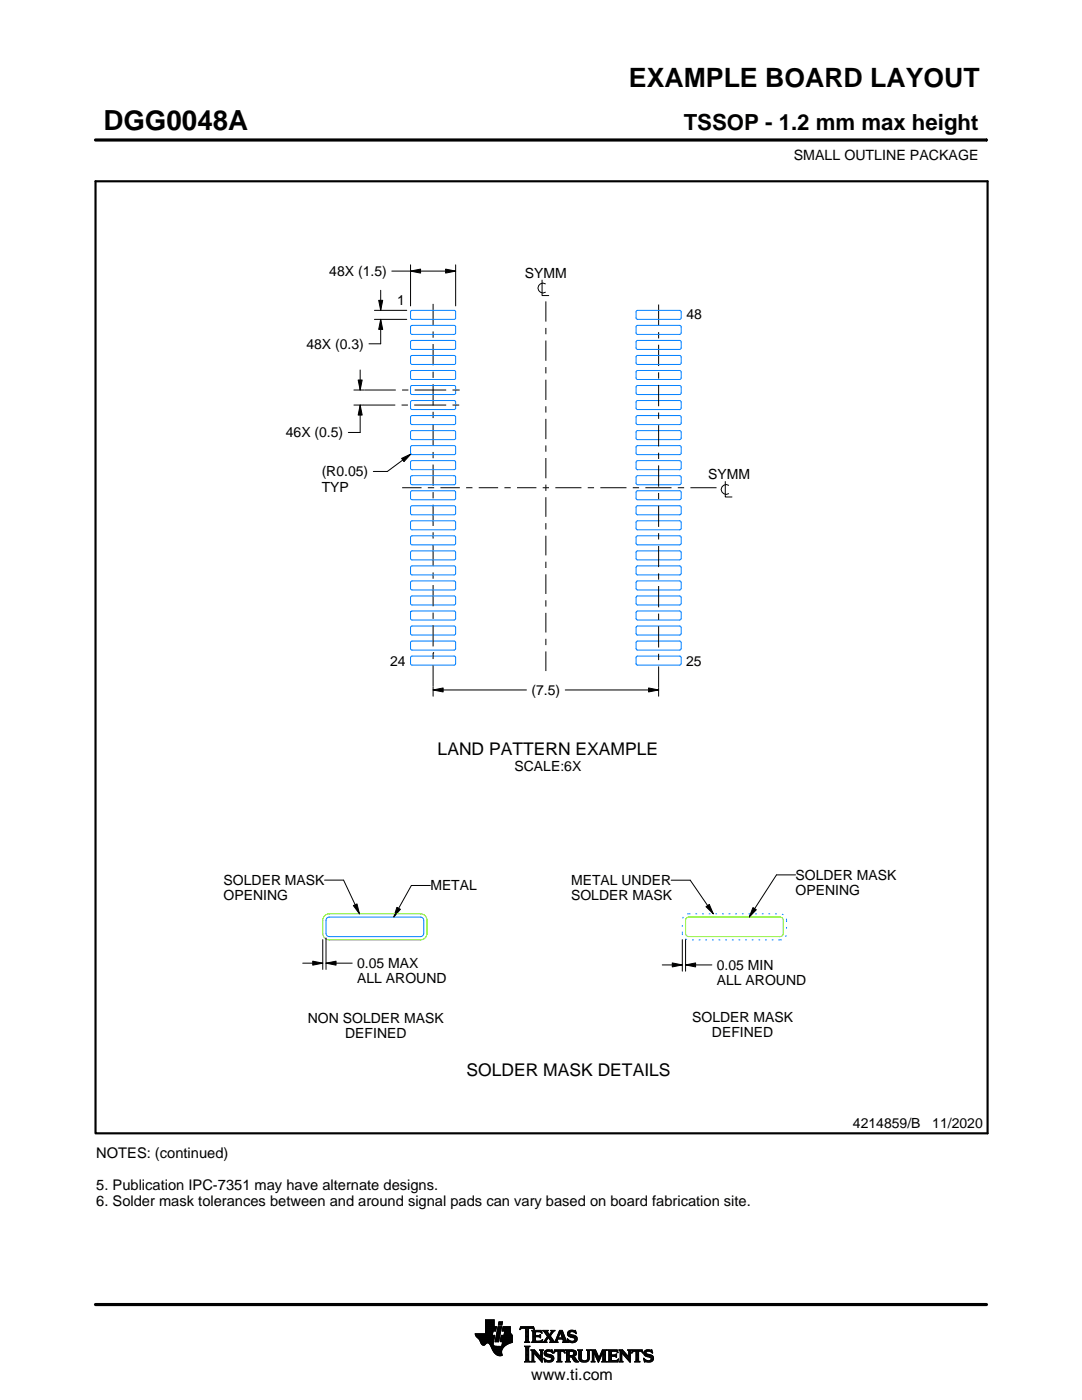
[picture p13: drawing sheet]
<svg xmlns="http://www.w3.org/2000/svg" width="216mm" height="279mm" viewBox="0 0 216 279" stroke-linecap="round" stroke-linejoin="round" font-family="sans-serif">
<defs><g id="words">
<text font-size="5.5" x="20.6" y="26">DGG0048A</text>
<text font-size="5.3" x="125.5" y="17.4">EXAMPLE BOARD LAYOUT</text>
<text font-size="4.4" x="136.4" y="26">TSSOP - 1.2 mm max height</text>
<g font-size="3.5">
<text x="87.3" y="150.7">LAND PATTERN EXAMPLE</text>
<text x="93.1" y="214.6">SOLDER MASK DETAILS</text>
</g>
<text font-size="3.2" x="106" y="275.3">www.ti.com</text>
<g font-size="2.9">
<text x="19.2" y="231.2">NOTES: (continued)</text>
<text x="19.2" y="237.5">5. Publication IPC-7351 may have alternate designs.</text>
<text x="19.2" y="240.6">6. Solder mask tolerances between and around signal pads can vary based on board fabrication site.</text>
</g>
<g font-size="2.8">
<text x="158.4" y="32">SMALL OUTLINE PACKAGE</text>
<text x="65.7" y="55.1">48X (1.5)</text>
<text x="104.7" y="55.5">SYMM</text>
<text x="79.3" y="60.9">1</text>
<text x="137" y="63.6">48</text>
<text x="61.1" y="69.6">48X (0.3)</text>
<text x="57" y="87.3">46X (0.5)</text>
<text x="64.2" y="95.1">(R0.05)</text>
<text x="141.3" y="95.7">SYMM</text>
<text x="64.2" y="98.1">TYP</text>
<text x="77.8" y="133">24</text>
<text x="136.9" y="133">25</text>
<text x="106.1" y="138.7">(7.5)</text>
<text x="102.7" y="153.8">SCALE:6X</text>
<text x="44.6" y="176.6">SOLDER MASK</text>
<text x="44.6" y="179.6">OPENING</text>
<text x="85.9" y="177.7">METAL</text>
<text x="113.9" y="176.7">METAL UNDER</text>
<text x="113.9" y="179.7">SOLDER MASK</text>
<text x="158.7" y="175.6">SOLDER MASK</text>
<text x="158.7" y="178.6">OPENING</text>
<text x="71.3" y="193.2">0.05 MAX</text>
<text x="71.3" y="196.2">ALL AROUND</text>
<text x="143" y="193.6">0.05 MIN</text>
<text x="143" y="196.6">ALL AROUND</text>
<text x="61.4" y="204.3">NON SOLDER MASK</text>
<text x="68.9" y="207.3">DEFINED</text>
<text x="138.1" y="204">SOLDER MASK</text>
<text x="142.1" y="207">DEFINED</text>
<text x="170.2" y="225.2">4214859/B</text>
<text x="186" y="225.2">11/2020</text>
</g>
</g></defs>
<g fill="none" stroke="#000" stroke-width=".2">
<path d="M19.1 27.9h177.7M196.8 27.7v.5M75.6 59.9h.8l-.4 2zM76 57.9v4M78.2 54.1h12.7M81.9 54.1l2-.4v.8zM81.9 52.9v8.2M88.9 53.7l2 .4-2 .4zM90.9 52.9v8.2M108.2 55.9v3.1h1.3M108.8 56.7a.98 .98 0 0 0-1.5 .8 .98 .98 0 0 0 1.5 .8M70.6 77.8h2"/>
<path d="M71.5 75.8h.8l-.4 2zM71.9 73.8v4M72.7 77.8h6.3M74.7 63.7h6.5M74.7 61.9h6.5M76 63.7l.4 2h-.8zM76 63.7v4.9h-2.4M80.2 77.8h1.3M82.7 77.8h6.3M86.4 60.6v4.3M86.4 66.1v1.3M86.4 68.7v4.2"/>
<path d="M86.4 74.2v1.2M86.4 76.7v4.2M90.3 77.8h1.4M108.9 60.1v4.1M108.9 65.4v1.3M108.9 68v4M108.9 73.3v1.2M108.9 75.8v4M131.4 60.8v4.2M131.4 66.3v1.2M131.4 68.8v4.2M131.4 74.3v1.3"/>
<path d="M131.4 76.8v4.3M70.6 80.8h8.3M71.9 80.8l.4 2h-.8zM71.9 80.8v5.5h-2.4M80.1 80.8h1.3M80.1 91.5l1.9-.9-1.4 1.5zM80.2 97.3h3.9M82 90.6l-4.7 3.5h-2.8M82.6 80.8h6.4M85.4 97.3h1.2M86.4 82.2v1.2M86.4 84.7v4.2"/>
<path d="M86.4 90.2v1.3M86.4 92.7v4.3M86.4 98.2v1.3M87.9 97.3h3.9M90.3 80.8h1.3M93 97.3h1.3M95.5 97.3h3.9M100.7 97.3h1.2M103.2 97.3h3.8M108.3 97.3h1.2M108.9 81.1v1.2M108.9 83.6v4"/>
<path d="M108.9 88.9v1.3M108.9 91.4v4M108.9 96.7v1.3M108.9 99.2v3.9M110.8 97.3h5.2M117.3 97.3h1.2M119.8 97.3h5.2M126.3 97.3h1.2M128.8 97.3h5.2M131.4 82.3v1.3M131.4 84.8v4.3M131.4 90.4v1.2"/>
<path d="M131.4 92.9v4.2M131.4 98.4v1.2M135.2 97.3h1.3M137.8 97.3h5.2M144.7 96.1v3.1h1.4M145.4 96.9a.98 .98 0 0 0-1.5 .8 .98 .98 0 0 0 1.5 .8M86.4 100.7v4.3M86.4 106.2v1.3M86.4 108.7v4.3M86.4 114.2v1.3M86.4 116.8v4.2M108.9 104.4v1.3"/>
<path d="M108.9 106.9v3.9M108.9 112.1v1.3M108.9 114.6v3.9M108.9 119.8v1.3M131.4 100.9v4.2M131.4 106.4v1.3M131.4 108.9v4.3M131.4 114.4v1.3M131.4 116.9v4.3M86.4 137.7l2-.4v.8zM86.4 130.3h.1M86.4 122.3v1.2"/>
<path d="M86.4 124.8v4.2M86.4 130.3v1.2M86.4 132.8v4.2M86.4 137.1v1.8M86.4 137.7h18.7M108.9 122.3v3.9M108.9 127.5v1.2M108.9 130v3.9M112.8 137.7h18.6M129.4 137.3l2 .4-2 .4zM131.4 122.5v1.2M131.4 125v4.2"/>
<path d="M131.4 130.5v1.2M131.4 133v5.9M64.8 175.6h3.8l3.1 6.8M85.9 176.7h-3.8l-3.5 6.3M133.9 175.7h3.8l4.6 6.7M158.7 174.6h-3.8l-5.4 8.4M60.4 192.2h4M62.4 191.8l2 .4-2 .4zM64.4 187.5v6M65.1 192.2l2-.4v.8zM65.1 187.2v6.3M65.1 192.2h5.2"/>
<path d="M70.5 180.7l.7-.3 .5 2zM79.2 181.1l.7 .4-1.3 1.5zM132.1 192.6h4M134.1 192.2l2 .4-2 .4zM136.1 187.5v6.3M136.8 192.6l2-.4v.8zM136.8 187.5v6.3M136.8 192.6h5.2M140.9 181l.6-.5 .8 1.9zM150.2 181.1l.7 .5-1.4 1.4zM94.8 266.2h3.5M94.8 266.3h3.5"/>
<path d="M94.9 266.4h3.3M94.9 266.5h3.8l-.2 1.2M94.9 266.5h3.8M95 266.6h3.7M95 266.7h3.7M95.1 266.8h3.6M95.2 266.9h3.4M95.3 267h3.3M95.4 267.1h3.2M95.5 267.2h3.1M95.6 267.3h3M95.7 267.4h2.8"/>
<path d="M95.7 267.5h2.8M95.8 267.6h2.7M95.8 267.7h2.7M95.9 267.8h2.6M95.9 267.9h2.5M95.9 268h2.5M96 268h1.1M96 268.1h1M96.1 268.2h.8M96.1 268.3h.7M96.2 268.4h.6M96.3 268.4h.4"/>
<path d="M96.9 266.1h1.4M96.9 266h1.4M96.9 265.9h1.4M96.9 265.8h1.5M96.9 265.7h1.5M96.9 264.7l2.2 .1-.2 .9h-.5l-.2 .8M96.9 265.6h2M96.9 265.5h2M96.9 265.4h2M96.9 265.3h2.1M96.9 265.2h2.1M96.9 265.1h2.1"/>
<path d="M96.9 265h2.1M96.9 264.9h2.1M96.9 264.8h2.2M96.9 264.6h1.7M96.9 264.5h1.7M96.9 264.4h1.7M96.9 264.3h1.7M96.9 264.2h1.7M96.9 264.1h1.7M96.9 264h1.7M96.9 263.9h1.7M96.9 263.8h1.7"/>
<path d="M96.9 263.7h1.7M96.9 263.6h1.7M96.9 263.5h1.7M96.9 263.4h1.7M97.5 268h.9M97.6 268.1h.8M97.7 268.2h.7M97.7 268.3h.7M97.8 268.4h.6M97.9 268.5h.6M97.9 268.6h.7M98 268.7h1.1"/>
<path d="M98 268.8h2.6M98 268.8h2.5M98.1 268.9h2.3M98.1 269h2.3M98.1 269.1h2.2M98.2 269.2h2.1M98.2 269.2h2M98.2 269.3h2M98.3 269.4h1.9M98.3 269.5h1.8M98.4 269.6h1.7M98.4 268v.4l.3 .2 2 .1"/>
<path d="M98.5 269.7h1.6M98.5 267.7l-.1 .3M98.5 269.8h1.6M98.6 269.9h1.5M98.6 264.8v-1.4h-1.7v2.8h-2.1l.1 .3 .8 .9 .6 1h.4l.5-.4 .4 .1 1 1.8 .8 .6h.8l-.1-1.1 .8-.9M98.6 270h1.5M98.7 270h1.4M98.8 270.1h1.3M98.8 267.7h.7M98.8 267.6h.7M98.8 267.5h.7M98.9 270.2h1.2"/>
<path d="M98.9 267.4h.7M98.9 267.3h.7M98.9 267.2h.7M98.9 267.1h.7M98.9 267h.7M98.9 270.3h1.3M99 266.9h.6M99 266.9h.7M99 266.8h.7M99 266.7h.7M99 266.6h.7M99 266.5h.7"/>
<path d="M99.1 270.4h1.1M99.1 266.4h.7M99.1 266.3h.7M99.1 266.2h.7M99.1 266.1h.7M99.1 266h.7M99.2 265.9h.7M99.2 265.8h.7M99.2 270.4h1M99.2 265.7h.7M99.2 265.6h.7M99.2 265.5h.7"/>
<path d="M99.3 265.4h.6M99.3 265.4h.7M99.3 265.3h.7M99.3 265.2h.7M99.3 265.1h.7M99.3 265h.7M99.4 270.5h.8M99.4 264.9h.7M99.4 264.8h.7M99.4 264.8h.7l-.6 3h-.7zM99.4 264.5l.2-.7h.7l-.2 .7h-.7M99.5 264.4h.6"/>
<path d="M99.5 264.3h.7M99.5 264.2h.7M99.5 264.1h.7M99.5 264h.7M99.5 263.9h.7M99.6 263.8h.7M99.8 270.6h.1M99.8 267.7h2.4M99.8 267.6h2.4M99.8 267.5h2.4M99.9 267.4h2.3M99.9 267.3h2.3"/>
<path d="M99.9 267.2h2.3M99.9 267.1h2.3M99.9 267h2.3M99.9 266.9h2.3M100 266.9h2.2M100 266.8h2.2M100 266.7h2.2M100 266.6h2.2M100 266.5h2.2M100.1 268.6h.7M100.2 268.5h.7M100.2 268.4h.8"/>
<path d="M100.2 268.4h.9M100.2 268.3h1M100.2 268.2h1.2M100.2 265.6h1.6M100.2 268.1h1.4M100.2 265.5h1.6M100.2 268h1.6M100.3 265.4h1.5M100.3 268h1.7M100.3 267.9h1.9M100.3 265.3h1.5M100.3 267.8h1.9"/>
<path d="M100.3 265.2h1.5M100.3 265.1h1.5M100.3 265h1.5M100.4 264.9h1.4M100.4 264.8h1.4M100.6 266.5l.1-.8h-.5l.2-.9h1.4l.1 1.1 .3 .6v1.4l-1.3 .6M100.6 266.4h1.5M100.6 266.3h1.4M100.6 266.2h1.4M100.6 266.1h1.3M100.7 266h1.2M100.7 265.9h1.2"/>
<path d="M100.7 265.8h1.1M100.7 265.7h1.1M102.2 266.5h-2.2l-.2 1.1 .1 .2h.4l-.2 .9M103.7 265.3h.1M103.8 265.2h.2M103.8 265h2.8M103.8 264.9h2.7M103.9 264.8h2.6M104.7 267.8h1M104.7 271.8h1.1M104.7 268.7h1M104.8 267.7h.7"/>
<path d="M104.8 271.7h.8M104.9 265.2h.6M104.9 268.9h.6M104.9 267.6h.6M104.9 267.5l-.2 .3M104.9 267.5h.6M104.9 267.4h.6M104.9 267.3h.6M104.9 267.2h.6M104.9 267.1h.6M104.9 267h.6M104.9 266.8h.6"/>
<path d="M104.9 266.7h.6M104.9 266.6h.6M104.9 266.5h.6M104.9 266.4h.6M104.9 266.3h.6M104.9 266.2h.6M104.9 266.1h.6M104.9 265.9h.6M104.9 265.8h.6M104.9 265.7h.6M104.9 265.6h.6M104.9 265.5h.6"/>
<path d="M104.9 265.4h.6M104.9 265.3h.6M104.9 271.5h.6M104.9 269h.6M104.9 271.4h.6M104.9 271.4v-2.4l-.2-.4h1.1l-.3 .4v2.4M104.9 271.4l-.2 .4h1.1l-.3-.4M104.9 271.3h.6M104.9 271.2h.6M104.9 271.1h.6M104.9 271h.6M104.9 270.9h.6"/>
<path d="M104.9 270.8h.6M104.9 270.6h.6M104.9 270.5h.6M104.9 270.4h.6M104.9 270.3h.6M104.9 270.2h.6M104.9 270.1h.6M104.9 270h.6M104.9 269.9h.6M104.9 269.8h.6M104.9 269.6h.6M104.9 269.5h.6"/>
<path d="M104.9 269.4h.6M104.9 269.3h.6M104.9 269.2h.6M104.9 269.1h.6M105.5 267.5l.2 .3M105.5 267.5v-2.3l.7-.1 .4 .3-.1-.6h-2.6l-.1 .6 .4-.3 .7 .1v2.3M105.7 267.8h-1M105.9 271.8h.8M105.9 269.4h.8M106.1 269.5h.7M106.1 267.8h2M106.1 271.7h.5"/>
<path d="M106.2 269.6h.7M106.2 271.5h.3M106.2 265.6h1.8M106.2 269.8h.8M106.2 271.4h.3M106.2 271.4l-.3 .4h.8l-.2-.4M106.2 271.3h.3M106.2 271.2h.3M106.2 271.1h.3M106.2 271h.3M106.2 270.9h.3M106.2 270.8h.3"/>
<path d="M106.2 270.6h.3M106.2 270.5h.3M106.2 270.4h.3M106.2 270.3h.3M106.2 270.2h.3M106.2 270.1h.3M106.2 270h1M106.2 269.9h.9M106.2 269.8v1.6M106.2 269.8l-.3-.4h.8l1.2 1.4M106.3 267.7h1.8M106.3 265.7h1.8"/>
<path d="M106.3 267.6h.6M106.3 265.8h.6M106.3 267.5l-.2 .3M106.3 267.5h.5M106.3 267.4h.5M106.3 267.3h.5M106.3 267.2h.5M106.3 267.1h.5M106.3 267h.5M106.3 266.8h.5M106.3 266.7h1.6M106.3 266.6h1.6"/>
<path d="M106.3 266.5h.5M106.3 266.4h.5M106.3 266.3h.5M106.3 266.2h.5M106.3 266.1h.5M106.3 265.9h.5M106.4 265.2h.2M106.5 270h.1M106.5 270v1.4M106.5 265.3h.1M106.6 270.1h.7M106.7 270.2h.7"/>
<path d="M106.8 270.3h.7M106.8 265.9l.2-.1h.6l.6 .2-.2-.5h-1.9l.2 .3v1.7M106.8 265.9v.6h.8l.3-.2v.7M106.9 270.4h.7M107 270.5h.7M107.1 270.6h.7M107.2 270.8h1M107.3 270.9h.9M107.4 271h.8M107.5 271.1h.7M107.6 271.2h.6M107.6 266.5h.3"/>
<path d="M107.7 271.3h.5M107.7 269.4h.7M107.7 266.8h.2M107.7 267.6h.5M107.8 266.4h.1M107.8 271.4h.4M107.8 267h.1M107.8 265.8h.3M107.8 269.5h.5M107.9 271.5h.3M107.9 269.6h.3M107.9 267l-.3-.2h-.8l.1 .8h.9l.5-.2"/>
<path d="M107.9 269.8h.3M107.9 270.6h.3M107.9 270.5h.3M107.9 270.4h.3M107.9 270.3h.3M107.9 270.2h.3M107.9 270.1h.3M107.9 270h.3M107.9 269.9h.3M107.9 269.8v1M107.9 269.8l-.2-.4h.7l-.2 .4M108 271.7h.2"/>
<path d="M108 265.9h.1M108 267.5h.2M108.1 271.8h.1M108.1 266.1h.1M108.2 267.4h.1M108.2 269.8v2.1l-1.7-1.9M108.2 267.8h.9M108.3 267.4l-.2 .5-2-.1M108.3 265.6h1M108.5 267.7h.5M108.5 271.1l.8 .4h.5l.2-.2-.1-.3-1-.4-.3-.3 .1-.7 .8-.2 .5 .1 .2-.1 .1 .6-.9-.3-.3 .1-.1 .3 1.3 .4 .2 .6M108.5 271.1h.1"/>
<path d="M108.5 265.7h.7M108.5 271.2h.2M108.6 271.3h.2M108.6 270.1h.4M108.6 270h.4M108.6 270.2h.6M108.6 267.6h.4M108.6 271.4h.4M108.6 269.9h.4M108.6 270.3h1M108.6 265.8h.7M108.6 271.5h.8"/>
<path d="M108.6 269.8h.5M108.7 271.7h1.5M108.7 270.4h1.3M108.7 267.5h.3M108.7 271.8h.1M108.7 265.9h.6M108.7 269.6h1.5M108.8 267.4h.3M108.8 270.5h1.5M108.8 266.1h.6M108.8 269.5h1.4M108.8 267.3h.4"/>
<path d="M108.9 266.2h.6M108.9 267.2h.4M108.9 266.3h.6M108.9 270.6h1.5M109 267.1h.3M109 266.4h1M109.1 271.8h.9M109.1 269.4h.7M109.1 267h.9M109.1 266.5h.8M109.1 267.8h-.9M109.2 266.8h.8"/>
<path d="M109.2 266.6h.6M109.2 266.7h.7M109.2 266.7l-.6 .9-.4 .2M109.3 270.8h1.1M109.5 267.1h.6M109.6 267.2h.6M109.7 271.5h.7M109.7 267.3h.6M109.7 267.8l.2-.1-.5-.8-.4 .8 .1 .1M109.7 267.8h1.6M109.7 266.3h.4M109.7 267.4h.6"/>
<path d="M109.8 270.9h.7M109.8 266.2h.3M109.8 266.6l.9 1.2 1-2.3h.5l.8 2.1 .3 .2M109.8 267.5h.6M109.9 266.1h.3M109.9 269.8h.4M109.9 267.6h.6M109.9 267.7h.7M109.9 271.4h.5M109.9 265.9h.4M110 271h.5M110 265.6h.7"/>
<path d="M110 265.9l-.4 .5-.4-.6 .2-.3h-1.1l.9 1.2M110 265.9l.1-.2-.2-.2h.8l-.9 1.1M110 271.3h.5M110 265.8h.4M110 271.1h.5M110 271.2h.5M110.1 269.4h.1M110.1 265.7h.4M110.1 269.9h.2M110.2 270h.1M110.5 270h.1M110.5 269.9h.2"/>
<path d="M110.5 271.1l-.3 .6-.7 .2-.6-.2-.2 .1-.2-.7M110.5 269.8h.3M110.6 269.6h2.1M110.6 269.5h2M110.6 269.4h2M110.7 267.7h.5M110.8 267.6h.4M110.9 267.5h.3M110.9 267.4h.3M111 267.3h.3M111 267.2h1.8M111 267.1h1.8"/>
<path d="M111.1 267h.3M111.1 271.8h1M111.1 266.8h.4M111.2 266.7h.3M111.2 267.5l.1-.2h1l.1 .2M111.2 267.5v.3h.1M111.2 266.6h.3M111.3 266.5h.3M111.3 271.7h.6M111.3 266.4h.3M111.3 271.5h.6M111.3 267.8h-1.6"/>
<path d="M111.3 269.8h.6M111.4 266.3h.3M111.4 271.4h.5M111.4 271.4l-.1-1.7h-.4l-.4 .4 .2-.7h1.9l.1 .7-.4-.4h-.4v1.7M111.4 270.5h.5M111.4 270.4h.5M111.4 270.3h.5M111.4 270.2h.5M111.4 270.1h.5M111.4 270h.5M111.4 269.9h.5M111.4 271.4l-.3 .4h1l-.2-.4"/>
<path d="M111.4 271.3h.5M111.4 271.2h.5M111.4 271.1h.5M111.4 271h.5M111.4 270.9h.5M111.4 270.8h.5M111.4 270.6h.5M111.4 266.2h.3M111.4 266.1h.4M111.5 265.9h.9M111.5 265.8h.8M111.6 265.7h.7"/>
<path d="M111.6 265.6h.6M111.8 265.9l.4 1.1h-.8zM111.9 266.1h.5M111.9 266.2h.5M111.9 266.3h.6M112 266.4h.5M112 266.5h.6M112.1 266.6h.5M112.1 266.7h.6M112.1 266.8h.6M112.2 267h.5M112.2 267.8h1.1"/>
<path d="M112.3 267.3h.6M112.3 267.4h.6M112.4 267.5h.6M112.4 267.5v.3h-.2M112.4 269.8h.3M112.4 267.6h.6M112.4 267.7h.7M112.6 269.9h.1M112.6 270h.2M112.8 271.8h1M112.8 269.4h1.6M113 269.5h1.7"/>
<path d="M113 271.7h.7M113 269.6h1.9M113 271.5h.6M113 269.8h.6M113 271.4h.6M113 271.4l-.2 .4h1l-.2-.4M113 271.3h.6M113 271.2h.6M113 271.1h.6M113 271h.6M113 270.9h.6M113 270.8h1.5"/>
<path d="M113 270.6h1.6M113 270.5h1.8M113 270.4h.6M113 270.3h.6M113 270.2h.6M113 270.1h.6M113 270h.6M113 269.9h.6M113 269.8v1.6M113 269.8l-.2-.4h1.5l.5 .2 .2 .3v.4l-.2 .3-.4 .1M113.2 267.3h.2M113.2 267.4h.3"/>
<path d="M113.2 266.2h.5M113.2 266.3h.6M113.2 266.1h.5M113.3 267.5h.3M113.3 267.8h-1.1M113.3 266.4h.9M113.3 265.9h.4M113.3 267.6h.6M113.3 266.5h1.3M113.3 267.7h1.6M113.3 265.8h.5M113.3 267.8h.2"/>
<path d="M113.4 266.6h1.5M113.4 265.7h1.5M113.4 265.7l.5-.2 .7 .1 .2-.1 .1 .7-.7-.4h-.4l-.1 .3 .1 .2 .9 .2 .4 .3 .1 .5-.3 .5-.6 .2-.7-.2-.2 .1-.2-.7 .9 .5 .4-.1 .2-.3-.1-.3-1.2-.4-.2-.5zM113.5 266.7h1.5M113.5 265.6h1.4M113.6 271.4v-.6h.4l.7 .9 .8 .1M113.6 269.9l.1-.2 .7 .2v.4l-.4 .2M113.6 269.9v.6M113.7 267.8h1.1M113.8 266.8h1.3M113.8 265.5h.6M114 268h.4"/>
<path d="M114.1 270.9h.6M114.2 271h.6M114.2 271.1h.7M114.3 271.2h.6M114.3 267h.8M114.3 269.8h.7M114.3 270.4h.6M114.4 271.3h.6M114.4 270.7l1.1 1.1M114.4 270.7h.1M114.4 271.4h.7M114.4 269.9h.6"/>
<path d="M114.4 270.3h.6M114.5 267.6h.5M114.5 270.2h.5M114.5 270h.5M114.5 265.8h.4M114.5 270.1h.5M114.5 271.5h.7M114.6 271.7h.7M114.6 267.1h.6M114.6 267.5h.5M114.7 267.2h.5M114.7 267.4h.5"/>
<path d="M114.7 265.9h.3M114.7 267.3h.5M114.7 271.8h.8M114.8 266.1h.2M114.9 266.2h.1M115.3 269.4h.9M115.4 269.5h.7M115.5 269.6h.5M115.5 269.8h.5M115.5 269.8v1.4l.4 .5 .6 .2 .6-.1 .4-.3 .1-.5M115.5 271h.5M115.5 270.9h.5"/>
<path d="M115.5 270.8h.5M115.5 270.6h.5M115.5 270.5h.5M115.5 270.4h.5M115.5 270.3h.5M115.5 270.2h.5M115.5 270.1h.5M115.5 270h.5M115.5 269.9h.5M115.5 269.8l-.2-.4h.9l-.2 .4M115.5 271.1h.5M115.5 271.2h.5"/>
<path d="M115.5 271.3h.6M115.6 271.4h.6M115.7 271.5h.8M115.8 271.7h1.5M116 271l.2 .4 .4 .2 .5-.2 .2-.4M116 269.8v1.2M116 271.8h1.1M116.8 271.5h.6M117 269.4h.8M117.1 271.4h.4M117.2 269.5h.5M117.2 271.3h.4"/>
<path d="M117.2 269.6h.4M117.2 271.2h.4M117.2 271.1h.4M117.3 269.8h.3M117.3 271h.3M117.3 270.9h.3M117.3 270.8h.3M117.3 270.6h.3M117.3 270.5h.3M117.3 270.4h.3M117.3 270.3h.3M117.3 270.2h.3"/>
<path d="M117.3 270.1h.3M117.3 270h.3M117.3 269.9h.3M117.6 269.8l.2-.4h-.8l.2 .3 .1 1.3M117.6 269.8v1.2M118 271.8h.7M118 269.4h.8M118.1 269.5h.8M118.1 271.7h.5M118.2 269.6h.7M118.2 271.5h.3M118.2 269.8h.8"/>
<path d="M118.2 271.4h.3M118.2 269.8l-.2-.4h.8l.7 1.6 .7-1.6h.9l-.3 .4M118.2 271.4l-.2 .4h.7l-.2-.4M118.2 271.3h.3M118.2 271.2h.3M118.2 271.1h.3M118.2 271h.3M118.2 270.9h.3M118.2 270.8h.3M118.2 270.6h.3M118.2 270.5h.3M118.2 270.4h.3"/>
<path d="M118.2 270.3h.3M118.2 270.2h.3M118.2 270.1h.3M118.2 270h.9M118.2 269.9h.8M118.2 269.8v1.6M118.6 270.1h.5M118.6 270.2h.6M118.7 270.3h.5M118.7 270.4h.6M118.8 270.5h.5M118.8 270.6h.6"/>
<path d="M118.9 270.8h.5M118.9 270.9h.6M119 271h.8M119 271.1h.8M119.1 271.2h.6M119.1 271.3h.6M119.2 271.4h.4M119.2 271.5h.4M119.3 271.7h.2M119.3 271.8h.2M119.6 270.9h.3M119.6 270.8h.3"/>
<path d="M119.7 270.6h.3M119.7 270.5h.3M119.8 270.4h.3M119.8 270.3h.3M119.9 270.2h.3M119.9 270.1h.3M120 270h.8M120 269.9h.8M120 269.8h.8M120.1 271.8h1M120.1 269.6h.7M120.1 269.5h.8"/>
<path d="M120.2 269.4h.9M120.2 271.7h.7M120.3 271.5h.5M120.3 271.4h.5M120.3 271.4l-.2 .4h1l-.3-.4M120.3 271.4v-1.5l-.9 2-.9-2v1.5M120.3 271.3h.5M120.3 271.2h.5M120.3 271.1h.5M120.3 271h.5M120.3 270.9h.5M120.3 270.8h.5"/>
<path d="M120.3 270.6h.5M120.3 270.5h.5M120.3 270.4h.5M120.3 270.3h.5M120.3 270.2h.5M120.3 270.1h.5M120.8 269.8v1.6M121.2 271.8h2M121.2 269.4h1.9M121.4 269.5h1.8M121.4 271.7h1.9M121.5 269.6h1.7"/>
<path d="M121.5 271.5h1.8M121.5 269.8h.5M121.5 271.4h.5M121.5 269.8l-.3-.4h1.9l.2 .6M121.5 269.9h.5M121.5 269.8v1.6M121.5 271.3h.5M121.5 271.2h.5M121.5 271.1h.5M121.5 271h.5M121.5 270.9h.5M121.5 270.8h.5"/>
<path d="M121.5 270.6h1.5M121.5 270.5h1.5M121.5 270.4h1.5M121.5 270.3h.5M121.5 270.2h.5M121.5 270.1h.5M121.5 270h.5M122.6 270.4l.4-.2v.7l-.2-.2h-.8v.8h.2M122.9 270.8h.1M122.9 270.3h.1M123 269.8h.3M123.1 271.4h.3"/>
<path d="M123.2 269.9h.1M123.3 270h.1M123.3 270l-.4-.3h-.8l-.1 .7M123.3 271.3h.1M123.4 271.2h.1M123.4 271.2l-.2 .6h-2l.3-.4M123.4 271.2l-.3 .3h-.4M123.5 271.8h.8M123.5 269.4h.7M123.6 269.5h.7M123.7 271.7h.5M123.7 269.6h.7"/>
<path d="M123.7 271.5h.4M123.7 269.8h.8M123.7 271.4h.4M123.7 271.4l-.2 .4h.8l-.2-.4M123.7 271.3h.4M123.7 271.2h.4M123.7 271.1h.4M123.7 271h.4M123.7 270.9h.4M123.7 270.8h.4M123.7 270.6h.4M123.7 270.5h.4"/>
<path d="M123.7 270.4h.4M123.7 270.3h.4M123.7 270.2h.4M123.7 270.1h.4M123.7 270h1M123.7 269.9h.9M123.7 269.8v1.6M123.7 269.8l-.2-.4h.7l1.2 1.4 .1-1M124.1 270v1.4M124.1 270h.1M124.2 270.1h.6M124.2 270.2h.7"/>
<path d="M124.3 270.3h.7M124.4 270.4h.7M124.5 270.5h.7M124.6 270.6h.7M124.7 270.8h1.1M124.8 270.9h1M124.9 271h.9M125 271.1h.8M125.1 271.2h.7M125.2 271.3h.6M125.2 269.4h.8M125.3 271.4h.5"/>
<path d="M125.4 269.5h.5M125.4 271.5h.4M125.4 269.6h.4M125.5 269.8h.3M125.5 269.8l-.3-.4h.8l-.2 .4M125.5 270.4h.3M125.5 270.3h.3M125.5 270.2h.3M125.5 270.1h.3M125.5 270h.3M125.5 269.9h.3M125.5 270.6h.3"/>
<path d="M125.5 270.5h.3M125.5 271.7h.3M125.6 271.8h.2M125.8 269.8v2.1l-1.7-1.9M126 270h.1M126.1 269.9h.1M126.1 269.8h.3M126.1 269.6h2.1M126.2 269.5h2M126.2 269.4h2M126.6 271.8h1.1M126.9 271.7h.6"/>
<path d="M126.9 271.5h.5M126.9 269.8h.5M126.9 271.4h.5M126.9 271.4v-1.7h-.5l-.3 .4 .1-.7h1.9l.2 .7-.4-.4h-.5v1.7M126.9 270.5h.5M126.9 270.4h.5M126.9 270.3h.5M126.9 270.2h.5M126.9 270.1h.5M126.9 270h.5M126.9 269.9h.5M126.9 271.4l-.3 .4h1.1l-.3-.4"/>
<path d="M126.9 271.3h.5M126.9 271.2h.5M126.9 271.1h.5M126.9 271h.5M126.9 270.9h.5M126.9 270.8h.5M126.9 270.6h.5M128 269.8h.3M128.1 269.9h.2M128.2 270h.1M128.4 271.1h.1M128.4 271.2h.2"/>
<path d="M128.5 271.3h.2M128.5 270.1h.4M128.5 270h.4M128.5 270.2h.6M128.5 271.4h.4M128.5 269.9h.4M128.5 270.3h1M128.5 271.5h.8M128.5 269.8h.5M128.6 271.7h1.5M128.6 270.4h1.3M128.6 271.8h.1"/>
<path d="M128.6 269.6h1.5M128.7 270.5h1.5M128.7 269.5h1.4M128.8 270.6h1.5M128.9 271.8h1M129 269.4h.7M129.1 270.8l-.6-.4 .1-.7 .5-.3 .8 .1 .2-.1 .1 .7-.8-.4-.4 .1-.1 .2 1.3 .5 .2 .6M129.1 270.8l.8 .2v.4l-.7 .1-.8-.4M129.2 270.8h1.1M129.6 271.5h.7M129.6 270.9h.8M129.8 269.8h.4"/>
<path d="M129.8 271.4h.5M129.9 271h.5M129.9 271.3h.5M129.9 271.1h.5M129.9 271.2h.5M129.9 269.4h.2M130 269.9h.2M130.1 270h.1M130.4 271.1l-.3 .6-.7 .2-.6-.2-.2 .1-.2-.7"/>
</g>
<g fill="#000">
<path d="M81.9 54.1l2-.4v.8zM88.9 53.7l2 .4-2 .4zM71.5 75.8h.8l-.4 2zM76 63.7l.4 2h-.8zM75.6 59.9h.8l-.4 2zM71.9 80.8l.4 2h-.8zM80.1 91.5l1.9-.9-1.4 1.5zM86.4 137.7l2-.4v.8zM129.4 137.3l2 .4-2 .4zM62.4 191.8l2 .4-2 .4zM65.1 192.2l2-.4v.8zM70.5 180.7l.7-.3 .5 2z"/>
<path d="M79.2 181.1l.7 .4-1.3 1.5zM134.1 192.2l2 .4-2 .4zM136.8 192.6l2-.4v.8zM140.9 181l.6-.5 .8 1.9zM150.2 181.1l.7 .5-1.4 1.4z"/>
</g>
<path d="M19.1 36.2h178v190h-178z" fill="none" stroke="#000" stroke-width=".43"/>
<path d="M19 27.9h177.8M19 260.3h177.8" fill="none" stroke="#000" stroke-width=".63"/>
<g fill="none" stroke="#0080ff" stroke-width=".2">
<path d="M82.1 80l8.5-.1 .3 .3v1.2l-.3 .3h-8.4l-.3-.3v-1.2zM82.1 62l8.5-.1 .3 .3v1.2l-.3 .3h-8.4l-.3-.3v-1.2zM82.1 65l8.5-.1 .3 .3v1.2l-.3 .3h-8.4l-.3-.3v-1.2zM82.1 68l8.5-.1 .3 .3v1.2l-.3 .3h-8.4l-.3-.3v-1.2zM82.1 71l8.5-.1 .3 .3v1.2l-.3 .3h-8.4l-.3-.3v-1.2zM82.1 74l8.5-.1 .3 .3v1.2l-.3 .3h-8.4l-.3-.3v-1.2zM82.1 77l8.5-.1 .3 .3v1.2l-.3 .3h-8.4l-.3-.3v-1.2zM127.1 80l8.5-.1 .3 .3v1.2l-.3 .3h-8.4l-.3-.3v-1.2zM127.1 62l8.5-.1 .3 .3v1.2l-.3 .3h-8.4l-.3-.3v-1.2zM127.1 65l8.5-.1 .3 .3v1.2l-.3 .3h-8.4l-.3-.3v-1.2zM127.1 68l8.5-.1 .3 .3v1.2l-.3 .3h-8.4l-.3-.3v-1.2zM127.1 71l8.5-.1 .3 .3v1.2l-.3 .3h-8.4l-.3-.3v-1.2z"/>
<path d="M127.1 74l8.5-.1 .3 .3v1.2l-.3 .3h-8.4l-.3-.3v-1.2zM127.1 77l8.5-.1 .3 .3v1.2l-.3 .3h-8.4l-.3-.3v-1.2zM82.1 98l8.5-.1 .3 .3v1.2l-.3 .3h-8.4l-.3-.3v-1.2zM82.1 83l8.5-.1 .3 .3v1.2l-.3 .3h-8.4l-.3-.3v-1.2zM82.1 86l8.5-.1 .3 .3v1.2l-.3 .3h-8.4l-.3-.3v-1.2zM82.1 89l8.5-.1 .3 .3v1.2l-.3 .3h-8.4l-.3-.3v-1.2zM82.1 92l8.5-.1 .3 .3v1.2l-.3 .3h-8.4l-.3-.3v-1.2zM82.1 95l8.5-.1 .3 .3v1.2l-.3 .3h-8.4l-.3-.3v-1.2zM127.1 98l8.5-.1 .3 .3v1.2l-.3 .3h-8.4l-.3-.3v-1.2zM127.1 83l8.5-.1 .3 .3v1.2l-.3 .3h-8.4l-.3-.3v-1.2zM127.1 86l8.5-.1 .3 .3v1.2l-.3 .3h-8.4l-.3-.3v-1.2zM127.1 89l8.5-.1 .3 .3v1.2l-.3 .3h-8.4l-.3-.3v-1.2z"/>
<path d="M127.1 92l8.5-.1 .3 .3v1.2l-.3 .3h-8.4l-.3-.3v-1.2zM127.1 95l8.5-.1 .3 .3v1.2l-.3 .3h-8.4l-.3-.3v-1.2zM82.1 116l8.5-.1 .3 .3v1.2l-.3 .3h-8.4l-.3-.3v-1.2zM82.1 119l8.5-.1 .3 .3v1.2l-.3 .3h-8.4l-.3-.3v-1.2zM82.1 101l8.5-.1 .3 .3v1.2l-.3 .3h-8.4l-.3-.3v-1.2zM82.1 104l8.5-.1 .3 .3v1.2l-.3 .3h-8.4l-.3-.3v-1.2zM82.1 107l8.5-.1 .3 .3v1.2l-.3 .3h-8.4l-.3-.3v-1.2zM82.1 110l8.5-.1 .3 .3v1.2l-.3 .3h-8.4l-.3-.3v-1.2zM82.1 113l8.5-.1 .3 .3v1.2l-.3 .3h-8.4l-.3-.3v-1.2zM127 119l8.6-.1 .3 .3v1.2l-.3 .3h-8.4l-.3-.3zM127.1 116l8.5-.1 .3 .3v1.2l-.3 .3h-8.4l-.3-.3v-1.2zM127.1 101l8.5-.1 .3 .3v1.2l-.3 .3h-8.4l-.3-.3v-1.2z"/>
<path d="M127.1 104l8.5-.1 .3 .3v1.2l-.3 .3h-8.4l-.3-.3v-1.2zM127.1 107l8.5-.1 .3 .3v1.2l-.3 .3h-8.4l-.3-.3v-1.2zM127.1 110l8.5-.1 .3 .3v1.2l-.3 .3h-8.4l-.3-.3v-1.2zM127.1 113l8.5-.1 .3 .3v1.2l-.3 .3h-8.4l-.3-.3v-1.2zM82 122l8.6-.1 .3 .3v1.2l-.3 .3h-8.4l-.3-.3zM82.1 125l8.5-.1 .3 .3v1.2l-.3 .3h-8.4l-.3-.3v-1.2zM82.1 128l8.5-.1 .3 .3v1.2l-.3 .3h-8.4l-.3-.3v-1.2zM82.1 131l8.5-.1 .3 .3v1.2l-.3 .3h-8.4l-.3-.3v-1.2zM127 122l8.6-.1 .3 .3v1.2l-.3 .3h-8.4l-.3-.3zM127.1 125l8.5-.1 .3 .3v1.2l-.3 .3h-8.4l-.3-.3v-1.2zM127.1 128l8.5-.1 .3 .3v1.2l-.3 .3h-8.4l-.3-.3v-1.2zM127.1 131l8.5-.1 .3 .3v1.2l-.3 .3h-8.4l-.3-.3v-1.2z"/>
<path d="M65.2 183.2l.5-.2h18.2a.65 .65 0 0 1 .7 .7v2.6a.65 .65 0 0 1-.7 .6h-18.2a.65 .65 0 0 1-.6-.6v-2.6z"/>
</g>
<path d="M64.9 182.6l.8-.2h18.2a1.3 1.3 0 0 1 1.3 1.3v2.6a1.3 1.3 0 0 1-1.3 1.3h-18.2a1.3 1.3 0 0 1-1.3-1.3v-2.6l.1-.4zM137 183.2l.4-.2h18.2a.65 .65 0 0 1 .7 .7v2.6a.65 .65 0 0 1-.7 .6h-18.2a.65 .65 0 0 1-.6-.6v-2.6z" fill="none" stroke="#6ef200" stroke-width=".2"/>
<path d="M136.1 186.3v-2.6M136.1 186.3a1.3 1.3 0 0 0 1.3 1.3M137.4 182.4h18.2M137.4 182.4a1.3 1.3 0 0 0-1.3 1.3M155.6 187.6h-18.2M155.6 187.6a1.3 1.3 0 0 0 1.3-1.3M156.9 183.7v2.6M156.9 183.7a1.3 1.3 0 0 0-1.3-1.3" fill="none" stroke="#0080ff" stroke-width=".2" stroke-dasharray=".3 1" stroke-linecap="butt"/>
<use href="#words"/>
</svg>
